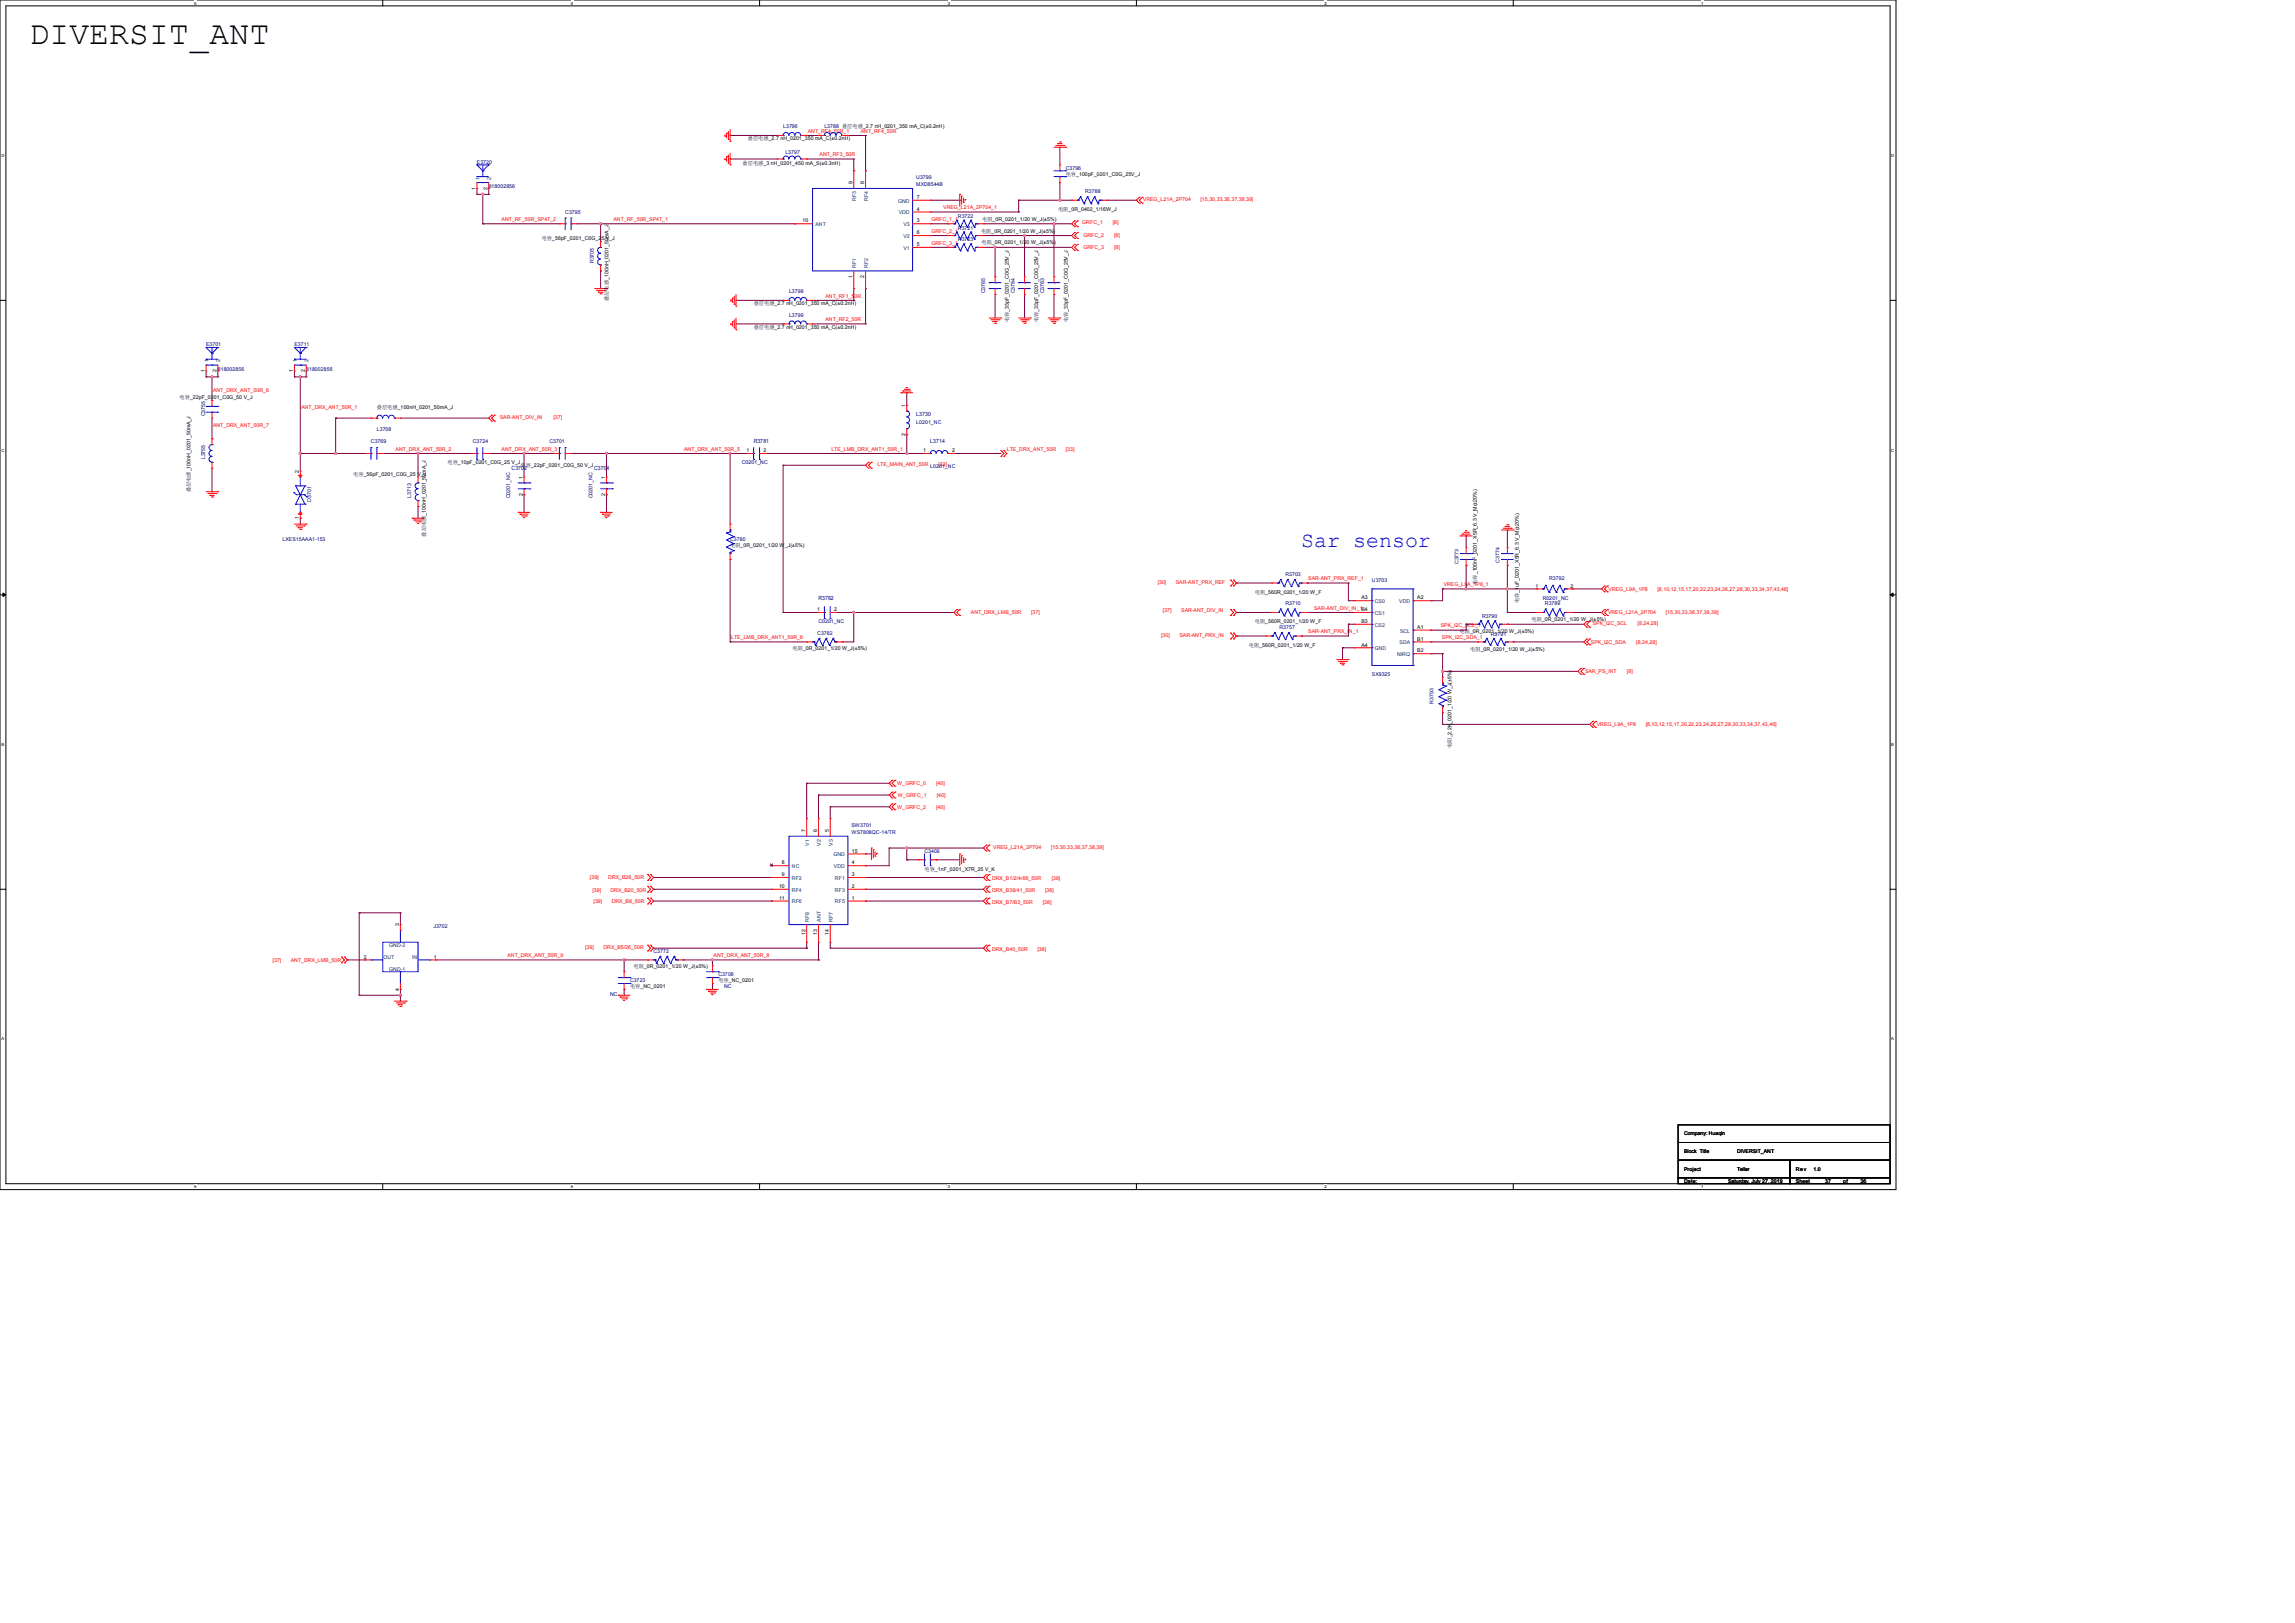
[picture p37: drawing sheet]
<svg xmlns="http://www.w3.org/2000/svg" width="297mm" height="210mm" viewBox="0 0 297 210" stroke-linecap="round" stroke-linejoin="round" font-family="sans-serif">
<defs><g id="words">
<text font-size="4.3" x="3.8" y="5.7">DIVERSIT_ANT</text>
<text font-size="2.8" fill="#00f" x="168.4" y="70.8">Sar sensor</text>
<g font-size=".7" fill="#000080">
<text x="101.3" y="16.6">L3796</text>
<text x="106.7" y="16.6">L3788 叠层电感_2.7 nH_0201_350 mA_C(±0.2nH)</text>
<text x="61.7" y="21.2">E3720</text>
<text x="101.6" y="20">L3797</text>
<text x="118.6" y="23.2">U3799</text>
<text x="137.9" y="21.9">C3796</text>
<text x="63.2" y="24.4">818002856</text>
<text x="73.2" y="27.7">C3795</text>
<text x="118.6" y="24.1">MXD8544B</text>
<text x="124" y="29.7">R3721</text>
<text x="124" y="28.2">R3722</text>
<text x="140.4" y="25">R3788</text>
<text x="76.8" y="34.1" transform="rotate(-90 76.8 34.1)">R3705</text>
<text x="124" y="31.2">R3723</text>
<text x="102.1" y="41">L3799</text>
<text x="102.1" y="38">L3798</text>
<text x="127.5" y="38" transform="rotate(-90 127.5 38)">C3785</text>
<text x="131.3" y="38" transform="rotate(-90 131.3 38)">C3784</text>
<text x="135.1" y="38" transform="rotate(-90 135.1 38)">C3783</text>
<text x="26.7" y="44.8">E3701</text>
<text x="38.1" y="44.8">E3711</text>
<text x="26.5" y="53.9" transform="rotate(-90 26.5 53.9)">C3755</text>
<text x="28.2" y="48">818002856</text>
<text x="39.6" y="48">818002856</text>
<text x="118.6" y="53.9">L3730</text>
<text x="26.5" y="59.4" transform="rotate(-90 26.5 59.4)">L3755</text>
<text x="48" y="57.4">C3769</text>
<text x="48.8" y="55.7">L3708</text>
<text x="61.2" y="57.4">C3724</text>
<text x="71.1" y="57.4">C3701</text>
<text x="97.5" y="57.4">R3781</text>
<text x="118.6" y="54.8">L0201_NC</text>
<text x="120.4" y="57.4">L3714</text>
<text x="40.3" y="64.9" transform="rotate(-90 40.3 64.9)">D3701</text>
<text x="53.2" y="64.4" transform="rotate(-90 53.2 64.4)">L3713</text>
<text x="66" y="64.5" transform="rotate(-90 66 64.5)">C0201_NC</text>
<text x="66.2" y="60.9">C3702</text>
<text x="76.7" y="64.5" transform="rotate(-90 76.7 64.5)">C0201_NC</text>
<text x="76.9" y="60.9">C3704</text>
<text x="96" y="60">C0201_NC</text>
<text x="120.4" y="60.5">L0201_NC</text>
<text x="36.6" y="70">LXES15AAA1-153</text>
<text x="94.5" y="70">C3780</text>
<text x="105.9" y="77.6">R3782</text>
<text x="166.3" y="74.5">R3703</text>
<text x="177.5" y="75.3">U3703</text>
<text x="188.8" y="73" transform="rotate(-90 188.8 73)">C3773</text>
<text x="194" y="72.9" transform="rotate(-90 194 72.9)">C3774</text>
<text x="199.6" y="77.6">R0201_NC</text>
<text x="200.5" y="75.1">R3792</text>
<text x="105.8" y="82.1">C3782</text>
<text x="105.9" y="80.6">C0201_NC</text>
<text x="165.6" y="81.4">R3757</text>
<text x="166.3" y="78.3">R3710</text>
<text x="191.8" y="80">R3790</text>
<text x="192.9" y="82.2">R3791</text>
<text x="199.9" y="78.3">R3789</text>
<text x="177.5" y="87.5">SX9325</text>
<text x="185.5" y="91.1" transform="rotate(-90 185.5 91.1)">R3793</text>
<text x="110.2" y="107.9">WS7808QC-14/TR</text>
<text x="110.2" y="107">SW3701</text>
<text x="119.6" y="110.3">C3409</text>
<text x="56.1" y="120.1">J3702</text>
<text x="84.6" y="123.3">C3772</text>
<text x="79" y="128.9">NC</text>
<text x="81.5" y="127.1">C3723</text>
<text x="93" y="126.3">C3708</text>
<text x="93.7" y="127.9">NC</text>
</g>
<g font-size=".7" fill="#f00">
<text x="104.5" y="17.2">ANT_RF4_50R_1</text>
<text x="111.4" y="17.2">ANT_RF4_50R</text>
<text x="106.1" y="20.2">ANT_RF3_50R</text>
<text x="64.9" y="28.6">ANT_RF_50R_SP4T_2</text>
<text x="79.4" y="28.6">ANT_RF_50R_SP4T_1</text>
<text x="120.5" y="28.6">GRFC_1_1</text>
<text x="122.1" y="27.1">VREG_L21A_2P704_1</text>
<text x="140.1" y="29">GRFC_1</text>
<text x="144" y="29">[8]</text>
<text x="147.9" y="26.1">VREG_L21A_2P704</text>
<text x="155.4" y="26.1">[15,30,33,36,37,38,39]</text>
<text x="120.5" y="31.6">GRFC_3_1</text>
<text x="120.5" y="30.1">GRFC_2_1</text>
<text x="140.2" y="30.7">GRFC_2</text>
<text x="140.2" y="32.2">GRFC_3</text>
<text x="144.2" y="30.7">[8]</text>
<text x="144.2" y="32.2">[8]</text>
<text x="106.8" y="38.5">ANT_RF1_50R</text>
<text x="106.8" y="41.5">ANT_RF2_50R</text>
<text x="27.6" y="50.7">ANT_DRX_ANT_50R_6</text>
<text x="39" y="53">ANT_DRX_ANT_50R_1</text>
<text x="27.6" y="55.3">ANT_DRX_ANT_50R_7</text>
<text x="51.2" y="58.3">ANT_DRX_ANT_50R_2</text>
<text x="64.7" y="54.2">SAR-ANT_DIV_IN</text>
<text x="64.9" y="58.3">ANT_DRX_ANT_50R_3</text>
<text x="71.6" y="54.2">[37]</text>
<text x="88.5" y="58.3">ANT_DRX_ANT_50R_5</text>
<text x="107.6" y="58.3">LTE_LMB_DRX_ANT1_50R_1</text>
<text x="130.3" y="58.4">LTE_DRX_ANT_50R</text>
<text x="137.9" y="58.4">[33]</text>
<text x="113.5" y="60.3">LTE_MAIN_ANT_50R</text>
<text x="121.5" y="60.3">[33]</text>
<text x="149.8" y="75.6">[30]</text>
<text x="152.2" y="75.6">SAR-ANT_PRX_REF</text>
<text x="169.3" y="75.1">SAR-ANT_PRX_REF_1</text>
<text x="186.8" y="75.8">VREG_L9A_1P8_1</text>
<text x="208.2" y="76.4">VREG_L9A_1P8</text>
<text x="214.5" y="76.4">[8,10,12,15,17,20,22,23,24,26,27,28,30,33,34,37,43,46]</text>
<text x="94.6" y="82.7">LTE_LMB_DRX_ANT1_50R_6</text>
<text x="125.6" y="79.5">ANT_DRX_LMB_50R</text>
<text x="133.4" y="79.5">[37]</text>
<text x="150.3" y="82.4">[30]</text>
<text x="150.5" y="79.2">[37]</text>
<text x="152.6" y="82.4">SAR-ANT_PRX_IN</text>
<text x="152.9" y="79.2">SAR-ANT_DIV_IN</text>
<text x="169.3" y="81.9">SAR-ANT_PRX_IN_1</text>
<text x="170.1" y="78.9">SAR-ANT_DIV_IN_1</text>
<text x="186.5" y="81.2">SPK_I2C_SCL_1</text>
<text x="186.6" y="82.7">SPK_I2C_SDA_1</text>
<text x="205.9" y="83.3">SPK_I2C_SDA</text>
<text x="206.1" y="80.9">SPK_I2C_SCL</text>
<text x="208.1" y="79.5">VREG_L21A_2P704</text>
<text x="211.8" y="83.3">[8,24,28]</text>
<text x="211.9" y="80.9">[8,24,28]</text>
<text x="215.6" y="79.5">[15,30,33,36,37,38,39]</text>
<text x="205.1" y="87.1">SAR_PS_INT</text>
<text x="210.5" y="87.1">[8]</text>
<text x="206.6" y="94">VREG_L9A_1P8</text>
<text x="213" y="94">[8,10,12,15,17,20,22,23,24,26,27,28,30,33,34,37,43,46]</text>
<text x="116.1" y="101.6">W_GRFC_0</text>
<text x="121.2" y="101.6">[40]</text>
<text x="116.1" y="104.6">W_GRFC_2</text>
<text x="116.2" y="103.1">W_GRFC_1</text>
<text x="121.2" y="104.6">[40]</text>
<text x="121.2" y="103.1">[40]</text>
<text x="76.3" y="113.8">[39]</text>
<text x="78.7" y="113.8">DRX_B28_50R</text>
<text x="128.4" y="113.9">DRX_B1/2/4/66_50R</text>
<text x="128.5" y="109.9">VREG_L21A_2P704</text>
<text x="136" y="109.9">[15,30,33,36,37,38,39]</text>
<text x="136.1" y="113.9">[38]</text>
<text x="76.7" y="115.4">[39]</text>
<text x="76.8" y="116.8">[39]</text>
<text x="79" y="115.4">DRX_B20_50R</text>
<text x="79.2" y="116.8">DRX_B8_50R</text>
<text x="128.4" y="117">DRX_B7/B3_50R</text>
<text x="128.4" y="115.4">DRX_B38/41_50R</text>
<text x="135" y="117">[38]</text>
<text x="135.3" y="115.4">[38]</text>
<text x="35.3" y="124.4">[37]</text>
<text x="37.6" y="124.4">ANT_DRX_LMB_50R</text>
<text x="65.7" y="123.8">ANT_DRX_ANT_50R_9</text>
<text x="75.7" y="122.8">[39]</text>
<text x="78.1" y="122.8">DRX_B5/26_50R</text>
<text x="92.3" y="123.8">ANT_DRX_ANT_50R_8</text>
<text x="128.4" y="123">DRX_B40_50R</text>
<text x="134.3" y="123">[38]</text>
</g>
<g font-size=".7" fill="#004080">
<text x="62" y="23.2" transform="rotate(-90 62 23.2)">1</text>
<text x="63.6" y="23.2" transform="rotate(-90 63.6 23.2)">2</text>
<text x="105.5" y="29.3">ANT</text>
<text x="110.8" y="26" transform="rotate(-90 110.8 26)">RF3</text>
<text x="112.3" y="26" transform="rotate(-90 112.3 26)">RF4</text>
<text x="116.2" y="26.2">GND</text>
<text x="116.3" y="27.7">VDD</text>
<text x="116.9" y="29.3">V3</text>
<text x="110.8" y="34.7" transform="rotate(-90 110.8 34.7)">RF1</text>
<text x="112.3" y="34.7" transform="rotate(-90 112.3 34.7)">RF2</text>
<text x="116.9" y="32.3">V1</text>
<text x="116.9" y="30.8">V2</text>
<text x="27" y="46.9" transform="rotate(-90 27 46.9)">1</text>
<text x="28.5" y="46.9" transform="rotate(-90 28.5 46.9)">2</text>
<text x="38.4" y="46.9" transform="rotate(-90 38.4 46.9)">1</text>
<text x="39.9" y="46.9" transform="rotate(-90 39.9 46.9)">2</text>
<text x="177.9" y="81.1">CS2</text>
<text x="177.9" y="78">CS0</text>
<text x="177.9" y="79.6">CS1</text>
<text x="181.1" y="78">VDD</text>
<text x="181.1" y="83.4">SDA</text>
<text x="181.2" y="81.9">SCL</text>
<text x="177.9" y="84.1">GND</text>
<text x="180.8" y="84.9">NIRQ</text>
<text x="102.5" y="113.9">RF2</text>
<text x="102.5" y="112.3">NC</text>
<text x="104.7" y="109.4" transform="rotate(-90 104.7 109.4)">V1</text>
<text x="106.2" y="109.4" transform="rotate(-90 106.2 109.4)">V2</text>
<text x="107.8" y="109.4" transform="rotate(-90 107.8 109.4)">V3</text>
<text x="107.8" y="110.8">GND</text>
<text x="107.9" y="112.3">VDD</text>
<text x="108.1" y="113.9">RF1</text>
<text x="102.5" y="116.9">RF6</text>
<text x="102.5" y="115.4">RF4</text>
<text x="104.7" y="119.3" transform="rotate(-90 104.7 119.3)">RF8</text>
<text x="106.2" y="119.3" transform="rotate(-90 106.2 119.3)">ANT</text>
<text x="107.8" y="119.3" transform="rotate(-90 107.8 119.3)">RF7</text>
<text x="108.1" y="115.4">RF3</text>
<text x="108.1" y="116.9">RF5</text>
<text x="49.6" y="124.1">OUT</text>
<text x="50.4" y="122.5">GND-2</text>
<text x="50.4" y="125.6">GND-1</text>
<text x="53.3" y="124.1">IN</text>
</g>
<g font-size=".7">
<text x="96.1" y="21.3">叠层电感_3 nH_0201_450 mA_S(±0.3nH)</text>
<text x="96.8" y="18.1">叠层电感_2.7 nH_0201_350 mA_C(±0.2nH)</text>
<text x="110.3" y="23.9" transform="rotate(-90 110.3 23.9)">9</text>
<text x="111.8" y="23.9" transform="rotate(-90 111.8 23.9)">8</text>
<text x="137.9" y="22.7">电容_100pF_0201_C0G_25V_J</text>
<text x="61.6" y="24.5" transform="rotate(-90 61.6 24.5)">1</text>
<text x="63.1" y="24.5" transform="rotate(-90 63.1 24.5)">2</text>
<text x="103.9" y="28.8">10</text>
<text x="118.6" y="28.8">3</text>
<text x="118.6" y="25.7">7</text>
<text x="118.6" y="27.3">4</text>
<text x="127.1" y="28.7">电阻_0R_0201_1/20 W_J(±5%)</text>
<text x="136.9" y="27.3">电阻_0R_0402_1/16W_J</text>
<text x="70.1" y="31.1">电容_56pF_0201_C0G_25 V_J</text>
<text x="110.3" y="36" transform="rotate(-90 110.3 36)">1</text>
<text x="111.8" y="36" transform="rotate(-90 111.8 36)">2</text>
<text x="118.6" y="31.8">5</text>
<text x="118.6" y="30.3">6</text>
<text x="127" y="30.2">电阻_0R_0201_1/20 W_J(±5%)</text>
<text x="127" y="31.6">电阻_0R_0201_1/20 W_J(±5%)</text>
<text x="78.7" y="38.9" transform="rotate(-90 78.7 38.9)">叠层电感_100nH_0201_50mA_J</text>
<text x="97.5" y="39.5">叠层电感_2.7 nH_0201_350 mA_C(±0.2nH)</text>
<text x="130.6" y="41.7" transform="rotate(-90 130.6 41.7)">电容_33pF_0201_C0G_25V_J</text>
<text x="134.4" y="41.7" transform="rotate(-90 134.4 41.7)">电容_33pF_0201_C0G_25V_J</text>
<text x="138.2" y="41.7" transform="rotate(-90 138.2 41.7)">电容_33pF_0201_C0G_25V_J</text>
<text x="97.5" y="42.5">叠层电感_2.7 nH_0201_350 mA_C(±0.2nH)</text>
<text x="23.2" y="51.7">电容_22pF_0201_C0G_50 V_J</text>
<text x="26.5" y="48.2" transform="rotate(-90 26.5 48.2)">1</text>
<text x="28" y="48.2" transform="rotate(-90 28 48.2)">2</text>
<text x="37.9" y="48.2" transform="rotate(-90 37.9 48.2)">1</text>
<text x="39.5" y="48.2" transform="rotate(-90 39.5 48.2)">2</text>
<text x="48.8" y="53">叠层电感_100nH_0201_50mA_J</text>
<text x="117.2" y="52.7" transform="rotate(-90 117.2 52.7)">1</text>
<text x="96.6" y="58.5">1</text>
<text x="98.8" y="58.5">2</text>
<text x="117.2" y="56.4" transform="rotate(-90 117.2 56.4)">2</text>
<text x="119.5" y="58.5">1</text>
<text x="123.2" y="58.5">2</text>
<text x="24.6" y="63.7" transform="rotate(-90 24.6 63.7)">叠层电感_100nH_0201_50mA_J</text>
<text x="38.7" y="61.2" transform="rotate(-90 38.7 61.2)">2</text>
<text x="45.7" y="61.6">电容_56pF_0201_C0G_25 V_J</text>
<text x="57.9" y="60">电容_10pF_0201_C0G_25 V_J</text>
<text x="67.4" y="60.4">电容_22pF_0201_C0G_50 V_J</text>
<text x="67.6" y="64.2" transform="rotate(-90 67.6 64.2)">2</text>
<text x="67.6" y="62" transform="rotate(-90 67.6 62)">1</text>
<text x="78.3" y="64.2" transform="rotate(-90 78.3 64.2)">2</text>
<text x="78.3" y="62" transform="rotate(-90 78.3 62)">1</text>
<text x="38.7" y="67.2" transform="rotate(-90 38.7 67.2)">1</text>
<text x="55.1" y="69.4" transform="rotate(-90 55.1 69.4)">叠层电感_100nH_0201_50mA_J</text>
<text x="94.5" y="70.7">电阻_0R_0201_1/20 W_J(±5%)</text>
<text x="162.4" y="76.8">电阻_560R_0201_1/20 W_F</text>
<text x="176.2" y="77.6">A3</text>
<text x="183.4" y="77.6">A2</text>
<text x="191.1" y="75.7" transform="rotate(-90 191.1 75.7)">电容_100nF_0201_X5R_6.3 V_M(±20%)</text>
<text x="198.7" y="76">1</text>
<text x="203.2" y="76">2</text>
<text x="105.8" y="79.1">1</text>
<text x="108" y="79.1">2</text>
<text x="161.6" y="83.7">电阻_560R_0201_1/20 W_F</text>
<text x="162.4" y="80.6">电阻_560R_0201_1/20 W_F</text>
<text x="176.2" y="80.6">B3</text>
<text x="176.2" y="83.7">A4</text>
<text x="176.2" y="79.1">B4</text>
<text x="183.4" y="82.9">B1</text>
<text x="183.4" y="81.4">A1</text>
<text x="188.9" y="81.9">电阻_0R_0201_1/20 W_J(±5%)</text>
<text x="196.6" y="78" transform="rotate(-90 196.6 78)">电容_1uF_0201_X5R_6.3 V_M(±20%)</text>
<text x="198.2" y="80.3">电阻_0R_0201_1/20 W_J(±5%)</text>
<text x="102.6" y="84.1">电阻_0R_0201_1/20 W_J(±5%)</text>
<text x="183.4" y="84.4">B2</text>
<text x="190.3" y="84.2">电阻_0R_0201_1/20 W_J(±5%)</text>
<text x="187.9" y="96.8" transform="rotate(-90 187.9 96.8)">电阻_2.2K_0201_1/20 W_J(±5%)</text>
<text x="104.2" y="107.7" transform="rotate(-90 104.2 107.7)">7</text>
<text x="105.7" y="107.7" transform="rotate(-90 105.7 107.7)">6</text>
<text x="107.3" y="107.7" transform="rotate(-90 107.3 107.7)">5</text>
<text x="101.2" y="113.4">9</text>
<text x="101.2" y="111.8">8</text>
<text x="110.3" y="110.3">15</text>
<text x="110.3" y="111.8">4</text>
<text x="110.3" y="113.4">3</text>
<text x="119.6" y="112.7">电容_1nF_0201_X7R_25 V_K</text>
<text x="51.6" y="119.9" transform="rotate(-90 51.6 119.9)">3</text>
<text x="100.8" y="116.4">11</text>
<text x="100.8" y="114.9">10</text>
<text x="110.3" y="114.9">2</text>
<text x="110.3" y="116.4">1</text>
<text x="47.1" y="124">2</text>
<text x="56.2" y="124">1</text>
<text x="82" y="125.2">电阻_0R_0201_1/20 W_J(±5%)</text>
<text x="104.2" y="120.9" transform="rotate(-90 104.2 120.9)">12</text>
<text x="105.7" y="120.9" transform="rotate(-90 105.7 120.9)">13</text>
<text x="107.3" y="120.9" transform="rotate(-90 107.3 120.9)">14</text>
<text x="51.6" y="128.2" transform="rotate(-90 51.6 128.2)">4</text>
<text x="81.5" y="127.9">电容_NC_0201</text>
<text x="93" y="127.1">电容_NC_0201</text>
<text x="217.9" y="146.9">Company: Huaqin</text>
<text x="217.9" y="149.2">Block Title</text>
<text x="224.8" y="149.2">DIVERSIT_ANT</text>
<text x="217.9" y="151.5">Project</text>
<text x="217.9" y="153">Date:</text>
<text x="223.6" y="153">Saturday, July 27, 2019</text>
<text x="224.8" y="151.5">Teller</text>
<text x="232.4" y="151.5">Rev</text>
<text x="232.4" y="153">Sheet</text>
<text x="234.7" y="151.5">1.0</text>
<text x="236.2" y="153">37</text>
<text x="238.5" y="153">of</text>
<text x="240.8" y="153">36</text>
</g>
<g font-size=".5">
<text x="25.1" y=".6">5</text>
<text x="73.9" y=".6">4</text>
<text x="122.6" y=".6">3</text>
<text x="171.4" y=".6">2</text>
<text x="220.2" y=".6">1</text>
<text x=".2" y="20.4">D</text>
<text x="244.7" y="20.4">D</text>
<text x=".2" y="58.4">C</text>
<text x="244.7" y="58.4">C</text>
<text x=".2" y="96.5">B</text>
<text x="244.7" y="96.5">B</text>
<text x=".2" y="134.6">A</text>
<text x="244.7" y="134.6">A</text>
<text x="25.1" y="153.8">5</text>
<text x="73.9" y="153.8">4</text>
<text x="122.6" y="153.8">3</text>
<text x="171.4" y="153.8">2</text>
<text x="220.2" y="153.8">1</text>
</g>
</g></defs>
<path d="M0 0h245.4v153.9h-245.4zM.8 .8h243.8v152.4h-243.8z" fill="none" stroke="#000" stroke-width=".13"/>
<g fill="#fff">
<path d="M25.1 .1h.3v.6h-.3z"/>
<path d="M25.1 153.2h.3v.6h-.3z"/>
</g>
<path d="M49.5 0v.8M49.5 153.2v.7" fill="none" stroke="#000" stroke-width=".13"/>
<g fill="#fff">
<path d="M73.9 .1h.3v.6h-.3z"/>
<path d="M73.9 153.2h.3v.6h-.3z"/>
</g>
<path d="M98.3 0v.8M98.3 153.2v.7" fill="none" stroke="#000" stroke-width=".13"/>
<g fill="#fff">
<path d="M122.7 .1h.3v.6h-.3z"/>
<path d="M122.7 153.2h.3v.6h-.3z"/>
</g>
<path d="M147.1 0v.8M147.1 153.2v.7" fill="none" stroke="#000" stroke-width=".13"/>
<g fill="#fff">
<path d="M171.4 .1h.3v.6h-.3z"/>
<path d="M171.4 153.2h.3v.6h-.3z"/>
</g>
<path d="M195.8 0v.8M195.8 153.2v.7" fill="none" stroke="#000" stroke-width=".13"/>
<g fill="#fff">
<path d="M220.2 .1h.3v.6h-.3z"/>
<path d="M220.2 153.2h.3v.6h-.3z"/>
<path d="M.2 19.8h.4v.6h-.4z"/>
<path d="M244.8 19.8h.4v.6h-.4z"/>
<path d="M.2 57.9h.4v.6h-.4z"/>
<path d="M244.8 57.9h.4v.6h-.4z"/>
</g>
<path d="M0 38.9h.8M244.6 38.9h.8" fill="none" stroke="#000" stroke-width=".13"/>
<g fill="#fff">
<path d="M.2 96h.4v.6h-.4z"/>
<path d="M244.8 96h.4v.6h-.4z"/>
</g>
<path d="M0 77h.8M244.6 77h.8" fill="none" stroke="#000" stroke-width=".13"/>
<path d="M.4 76.7l.4 .3-.4 .2zM244.6 77l.4-.3v.5z" fill="#000" stroke="#000" stroke-width=".13"/>
<g fill="#fff">
<path d="M.2 134.1h.4v.6h-.4z"/>
<path d="M244.8 134.1h.4v.6h-.4z"/>
</g>
<path d="M0 115.1h.8M244.6 115.1h.8M217.2 145.5h27.4v2.3h-27.4zM217.2 147.8h27.4v2.3h-27.4zM217.2 150.1h14.4v2.3h-14.4zM217.2 152.4h14.4v.8h-14.4zM231.6 152.4h13v.8h-13zM231.6 150.1h13v2.3h-13z" fill="none" stroke="#000" stroke-width=".13"/>
<g fill="none" stroke="#800040" stroke-width=".13">
<path d="M94.5 17.5h6.1M94.5 17.5h.1M104.4 17.5h1.5M105.9 17.5h.1M109.7 17.5h2.3M112 17.5h.1M112 17.5v4.6M137.2 19h.1M137.2 19v2.3M61.7 25.1h.1M61.7 24.4v.7M61.7 25.1h1.5"/>
<path d="M62.5 29h.1M62.5 25.1h.1M62.5 25.1v3.9M62.5 29h9.9M63.2 25.1h.1M63.2 24.4h.1M63.2 24.4v.7M74.7 29h28.2M77.7 29h.1M77.7 35.1h.1M77.7 29v2.2M77.7 35.1v2.2"/>
<path d="M94.5 20.6h6.1M94.5 20.6h.1M95.2 38.9h6.1M95.2 38.9h.1M102.9 29h.1M104.4 20.6h6.1M105.2 38.9h5.3M110.5 38.9h.1M110.5 20.6h.1M110.5 22.1h.1M110.5 20.6v1.5M110.5 37.3v1.6"/>
<path d="M112 22.1h.1M112 37.3h.1M112 37.3v4.6M120.4 29h2.3M120.4 25.9h3.8M120.4 27.4h11.4M120.4 32h2.3M120.4 30.5h2.3M122.7 32h.1M122.7 30.5h.1M122.7 29h.1M124.2 25.9h.1"/>
<path d="M127.3 29h11.4M127.3 32h11.4M127.3 30.5h11.4M128.8 38.1h.1M128.8 32h.1M128.8 32v3.8M128.8 38.1v3M131.8 25.9h6.9M131.8 25.9h.1M131.8 27.4h.1M131.8 25.9v1.5M132.6 38.1h.1"/>
<path d="M132.6 30.5h.1M132.6 30.5v5.3M132.6 38.1v3M136.4 38.1h.1M136.4 29h.1M136.4 29v6.8M136.4 38.1v3M137.2 25.9h.1M137.2 23.6v2.3M138.7 25.9h.1M143.3 25.9h3.8M147.1 25.9h.1"/>
<path d="M26.7 48.8h.1M26.7 48v.8M26.7 48.8h1.5M27.4 56.8h.1M27.4 51.8h.1M27.4 48.8h.1M27.4 48.8v3M27.4 54.1v2.7M28.2 48.8h.1M28.2 48v.8M38.1 48.8h.1M38.1 48.8h1.5"/>
<path d="M38.1 48v.8M38.9 58.7h8.3M38.9 58.7h.1M38.9 48.8h.1M38.9 48.8v12.2M39.6 48.8h.1M39.6 48v.8M43.4 54.1h4.6M43.4 54.1h.1M43.4 58.7h.1M43.4 54.1v4.6M49.5 58.7h11.5"/>
<path d="M51.8 54.1h11.4M54.1 58.7h.1M54.1 58.7v3M61 58.7h.1M63.2 54.1h.1M63.2 58.7h8.4M67.8 58.7h.1M67.8 58.7v3M73.9 58.7h22.9M73.9 58.7h.1M78.5 58.7h.1M78.5 58.7v3"/>
<path d="M94.5 58.7h.1M94.5 58.7v9.1M95.2 41.9h6.1M99.1 58.7h20.5M101.3 41.9h.1M105.2 41.9h6.8M112 41.9h.1M117.3 58.7h.1M117.3 56.2h.1M117.3 50.8h.1M117.3 50.8v1.6M117.3 56.2v2.5"/>
<path d="M123.4 58.7h6.1M123.4 58.7h.1M27.4 63.6h.1M27.4 60.6v3M38.9 67.1h.1M38.9 67.1v.7M54.1 65.5h.1M54.1 65.5v1.6M67.8 64h.1M67.8 64v2.3M78.5 64h.1M78.5 64v2.3"/>
<path d="M94.5 72.4h.1M94.5 72.4v10.7M101.3 79.2h4.6M101.3 79.2h.1M101.3 60.2h.1M101.3 60.2h10.7M101.3 60.2v19M108.2 79.2h.1M108.2 79.2h15.2M110.5 79.2h.1M110.5 79.2v3.9h-1.5M112 60.2h.1"/>
<path d="M160 79.2h4.6M160 75.4h4.6M160 75.4h.1M160 79.2h.1M169.2 79.2h6.1M169.2 75.4h.1M169.2 79.2h.1M169.2 75.4h5.3M174.5 77.7h.8M174.5 75.4h.1M174.5 77.7h.1M174.5 75.4v2.3"/>
<path d="M185.2 77.7h.1M186.7 76.2h.1M186.7 76.2v1.5h-1.5M186.7 76.2h12.2M189.7 76.2h.1M189.7 73.2h.1M189.7 69.3h.1M189.7 69.3v1.6M189.7 73.2v3M195.1 79.2h3.8M195.1 79.2h.1M195.1 73.2h.1"/>
<path d="M195.1 76.2h.1M195.1 68.6h.1M195.1 68.6v2.3M195.1 73.2v6M203.5 79.2h.1M203.5 76.2h.1M203.5 79.2h3.8M203.5 76.2h3.8M94.5 83.1h.1M94.5 83.1h9.9M109 83.1h.1M160 82.3h3.8"/>
<path d="M160 82.3h.1M168.4 82.3h.1M173.7 83.8h1.6M173.7 83.8h.1M173.7 83.8v1.5M174.5 80.8h.8M174.5 80.8h.1M174.5 80.8v1.5h-6.1M185.2 83.1h6.1M185.2 84.6h.1M185.2 83.1h.1M185.2 81.5h.1"/>
<path d="M185.2 84.6h1.5M186.7 86.9h17.5M186.7 86.9h.1M186.7 92.2h.1M186.7 93.7h.1M186.7 84.6h.1M186.7 84.6v3M186.7 92.2v1.5M186.7 93.7h19M189.7 80.8h.8M189.7 80.8h.1M189.7 80.8v.7h-4.5"/>
<path d="M195.1 80.8h9.9M195.1 80.8h.1M195.8 83.1h9.2M195.8 83.1h.1M46.5 118.1h.1M46.5 118.1v10.7M46.5 118.1h5.3M51.8 118.1h.1M51.8 118.1v1.5M84.6 113.5h15.2M84.6 115.1h15.2M84.6 113.5h.1"/>
<path d="M84.6 115.1h.1M84.6 116.6h15.2M99.8 116.6h.1M104.4 101.3h.1M104.4 101.3v4.6M104.4 101.3h10.7M105.9 102.9h.1M105.9 102.9v3M105.9 102.9h9.2M107.4 104.4h.1M107.4 104.4v1.5M107.4 104.4h7.7"/>
<path d="M112 115.1h.1M112 116.6h.1M112 110.5h.1M112 112h.1M112 113.5h15.3M112 110.5h.8M112 115.1h15.3M112 116.6h15.3M115.1 109.7h.1M115.1 101.3h.1M115.1 102.9h.1M115.1 104.4h.1"/>
<path d="M115.1 109.7v2.3h-3.1M115.1 109.7h12.2M117.3 111.3h1.6M117.3 109.7h.1M117.3 111.3h.1M117.3 109.7v1.6M121.2 111.3h3M121.2 111.3h.1M127.3 113.5h.1M127.3 109.7h.1M45 124.2h2.2M45 124.2h.1"/>
<path d="M46.5 128.8h.1M46.5 128.8h5.3M51.8 128h.1M51.8 128.8h.1M51.8 128v1.5M56.4 124.2h27.4M80.8 124.2h.1M80.8 128h.1M80.8 124.2v1.5M80.8 128v.8M84.6 122.7h19.8M88.4 124.2h17.5"/>
<path d="M88.4 124.2h.1M92.2 124.2h.1M92.2 127.3h.1M92.2 124.2v.8M92.2 127.3v.7M104.4 122.7h.1M104.4 121.9v.8M105.9 124.2h.1M105.9 121.9v2.3M107.4 122.7h.1M107.4 122.7h19.9M107.4 121.9v.8"/>
<path d="M127.3 122.7h.1"/>
</g>
<g fill="#f0f" stroke="#f0f" stroke-width=".13">
<circle cx="80.8" cy="124.2" r=".14"/>
<circle cx="51.8" cy="128.8" r=".14"/>
<circle cx="77.7" cy="28.9" r=".14"/>
<circle cx="27.4" cy="48.8" r=".14"/>
<circle cx="43.4" cy="58.7" r=".14"/>
<circle cx="67.8" cy="58.7" r=".14"/>
<circle cx="78.5" cy="58.7" r=".14"/>
<circle cx="94.5" cy="58.7" r=".14"/>
<circle cx="38.9" cy="48.8" r=".14"/>
<circle cx="38.9" cy="58.7" r=".14"/>
<circle cx="92.2" cy="124.2" r=".14"/>
<circle cx="54.1" cy="58.7" r=".14"/>
<circle cx="110.5" cy="79.2" r=".14"/>
<circle cx="117.3" cy="58.7" r=".14"/>
<circle cx="117.3" cy="109.7" r=".14"/>
<circle cx="195.1" cy="76.2" r=".14"/>
<circle cx="189.7" cy="76.2" r=".14"/>
<circle cx="186.7" cy="86.9" r=".14"/>
<circle cx="128.8" cy="32" r=".14"/>
<circle cx="136.4" cy="28.9" r=".14"/>
<circle cx="137.1" cy="25.9" r=".14"/>
<circle cx="62.5" cy="25.1" r=".14"/>
<circle cx="132.6" cy="30.5" r=".14"/>
</g>
<g fill="none" stroke="#f00" stroke-width=".13">
<path d="M93.8 17.6h.1M93.8 17.4v.2M94 17.2h.1M94 17.2v.6M94.3 18.1h.1M94.3 17v1.1M94.5 18.3h.1M94.5 16.8v1.5M94.5 19.8v1.5M100.6 17.5h.1M100.6 17.5h.7M103.6 17.5h.8"/>
<path d="M104.4 17.5h.1M105.9 17.5h.1M105.9 17.5h.8M109 17.5h.7M109.7 17.5h.1M136.4 19h1.5M136.6 18.8h1.1M136.9 18.6h.1M136.9 18.6h.6M137.1 18.4h.1M137.2 18.4h.1M137.7 18.8h.1"/>
<path d="M137.9 19h.1M61.7 24.4h.1M61.7 23.6v.8M63.2 24.4h.1M63.2 23.6v.8M72.4 29h.1M72.4 29h.8M73.9 29h.8M74.7 29h.1M77 37.3h1.5M77.2 37.6h1.1M77.4 37.8h.1"/>
<path d="M77.4 37.8h.6M77.6 38h.2M77.7 35.1h.1M77.7 31.2h.1M77.7 31.2v.8M77.7 34.3v.8M77.8 38h.1M78.3 37.6h.1M78.5 37.3h.1M93.8 20.7h.1M93.8 20.5v.2M94 20.3h.1"/>
<path d="M94 20.3v.6M94.3 21.1h.1M94.3 20v1.1M94.5 21.3h.1M94.6 38.9h.1M94.6 38.8v.1M94.8 38.6h.1M94.8 38.6v.6M95 39.4h.1M95 38.3v1.1M95.2 39.6h.1M95.2 38.1v1.5"/>
<path d="M100.6 20.6h.1M100.6 20.6h.7M101.3 38.9h.1M101.3 38.9h.8M102.9 29h2.3M102.9 29h.1M103.6 20.6h.8M104.4 20.6h.1M104.4 38.9h.8M105.2 38.9h.1M110.5 37.3h.1M110.5 22.1h.1"/>
<path d="M110.5 22.1v2.3M110.5 35.1v2.2M112 37.3h.1M112 22.1h.1M112 22.1v2.3M112 35.1v2.2M118.1 32h2.3M118.1 29h2.3M118.1 27.4h2.3M118.1 25.9h2.3M118.1 30.5h2.3M120.4 29h.1"/>
<path d="M120.4 27.4h.1M120.4 32h.1M120.4 25.9h.1M120.4 30.5h.1M122.7 32h.1M122.7 30.5h.1M122.7 29h.1M122.7 32h.7M122.7 29h.7M122.7 30.5h.7M124.2 25.1h.1M124.2 25.1v1.6"/>
<path d="M124.4 25.4h.1M124.4 25.4v1M124.7 26.2h.1M124.7 25.6v.6M124.9 25.8h.1M124.9 25.8v.2M126.5 32h.8M126.5 29h.8M126.5 30.5h.8M127.3 32h.1M127.3 30.5h.1M127.3 29h.1"/>
<path d="M128.8 35.8h.1M128.8 38.1h.1M128.8 35.8v.8M128.8 37.3v.8M132.6 35.8h.1M132.6 38.1h.1M132.6 35.8v.8M132.6 37.3v.8M136.4 35.8h.1M136.4 38.1h.1M136.4 35.8v.8M136.4 37.3v.8"/>
<path d="M137.2 23.6h.1M137.2 21.3h.1M137.2 21.3v.8M137.2 22.9v.7M138.7 25.9h.1M138.7 25.9h.7M139.1 30.1l-.4 .4 .4 .4M139.1 31.6l-.4 .4 .4 .4M139.1 28.6l-.4 .4 .4 .3M139.1 30.9h.1M139.1 30.1h.1M139.1 32.4h.1"/>
<path d="M139.1 31.6h.1M139.1 29.3h.1M139.1 28.6h.1M139.4 30.1h.1M139.4 30.9h.1M139.4 31.6h.1M139.4 32.4h.1M139.4 28.6h.1M139.4 29.3h.1M139.4 30.1l-.3 .4 .3 .4M139.4 31.6l-.3 .4 .3 .4M139.4 28.6l-.3 .4 .3 .3"/>
<path d="M142.5 25.9h.8M143.3 25.9h.1M147.4 25.5h.1M147.4 26.3h.1M147.4 25.5l-.3 .4 .3 .4M147.8 25.5l-.4 .4 .4 .4M147.8 26.3h.1M147.8 25.5h.1M26.7 48h.1M26.7 47.2v.8M27.4 54.1h.1M27.4 51.8h.1"/>
<path d="M27.4 56.8h.1M27.4 51.8v.8M27.4 53.3v.8M27.4 56.8v.7M27.4 59.8v.8M28.2 48h.1M28.2 47.2v.8M38.1 48h.1M38.1 47.2v.8M39.6 48h.1M39.6 47.2v.8M47.2 58.7h.1"/>
<path d="M47.2 58.7h.8M48 54.1h.1M48 54.1h.8M48.8 58.7h.7M49.5 58.7h.1M51.1 54.1h.7M51.8 54.1h.1M61 58.7h.1M61 58.7h.7M62.5 58.7h.7M63.2 58.7h.1M63.6 53.7l-.4 .4 .4 .4"/>
<path d="M63.6 53.7h.1M63.6 54.5h.1M64 53.7l-.4 .4 .4 .4M64 54.5h.1M64 53.7h.1M71.6 58.7h.1M71.6 58.7h.8M73.2 58.7h.7M73.9 58.7h.1M94.6 42h.1M94.6 41.8v.2M94.8 41.6h.1"/>
<path d="M94.8 41.6v.6M95 42.4h.1M95 41.4v1M95.2 42.7h.1M95.2 41.1v1.6M96.8 58.7h.1M96.8 58.7h.7M98.3 58.7h.8M99.1 58.7h.1M101.3 41.9h.1M101.3 41.9h.8M104.4 41.9h.8"/>
<path d="M105.2 41.9h.1M112.4 59.8l-.4 .4 .4 .4M112.4 59.8h.1M112.8 59.8h.1M112.8 59.8l-.4 .4 .4 .4M116.6 50.8h1.5M116.6 50.8h.1M116.8 50.6h.1M116.8 50.6h1.1M117.1 50.4h.5M117.3 50.1h.1M117.3 52.4h.1"/>
<path d="M117.3 56.2h.1M117.3 52.4v.8M117.3 55.5v.7M117.6 50.4h.1M119.6 58.7h.1M119.6 58.7h.8M122.7 58.7h.7M123.4 58.7h.1M128 41.1h1.5M128.2 41.4h1.1M128.5 41.6h.6M128.5 41.6h.1"/>
<path d="M128.7 41.8h.2M128.9 41.8h.1M129.3 41.4h.1M129.5 58.3l.4 .4-.4 .4M129.5 41.1h.1M129.5 58.3h.1M129.5 59.1h.1M129.9 58.3l.4 .4-.4 .4M129.9 58.3h.1M129.9 59.1h.1M131.8 41.1h1.5M132.1 41.4h1"/>
<path d="M132.3 41.6h.6M132.3 41.6h.1M132.5 41.8h.2M132.7 41.8h.1M133.1 41.4h.1M133.3 41.1h.1M135.6 41.1h1.6M135.9 41.4h1M136.1 41.6h.1M136.1 41.6h.6M136.3 41.8h.2M136.5 41.8h.1"/>
<path d="M136.9 41.4h.1M137.2 41.1h.1M26.7 63.6h1.5M26.9 63.9h1.1M27.1 64.1h.1M27.1 64.1h.6M27.3 64.3h.2M27.4 60.6h.1M27.5 64.3h.1M28 63.9h.1M28.2 63.6h.1M38.1 67.8h1.5"/>
<path d="M38.3 68.1h1.1M38.6 68.3h.1M38.6 68.3h.6M38.8 68.5h.1M38.9 67.1h.1M38.9 61h.1M38.9 61v.7M38.9 66.3v.8M38.9 68.5h.1M39.4 68.1h.1M39.6 67.8h.1M53.3 67.1h.1"/>
<path d="M53.3 67.1h1.6M53.6 67.3h.1M53.6 67.3h1M53.8 67.5h.6M54 67.7h.1M54 67.7h.2M54.1 65.5h.1M54.1 61.7h.1M54.1 61.7v.8M54.1 64.8v.7M54.4 67.5h.1M67.1 66.3h1.5"/>
<path d="M67.1 66.3h.1M67.3 66.5h.1M67.3 66.5h1M67.5 66.8h.6M67.7 67h.2M67.7 67h.1M67.8 61.7h.1M67.8 64h.1M67.8 61.7v.8M67.8 63.2v.8M68.1 66.8h.1M77.7 66.3h1.5"/>
<path d="M77.7 66.3h.1M78 66.5h.1M78 66.5h1M78.2 66.8h.6M78.4 67h.2M78.4 67h.1M78.5 61.7h.1M78.5 64h.1M78.5 61.7v.8M78.5 63.2v.8M78.8 66.8h.1M94.5 72.4h.1"/>
<path d="M94.5 67.8h.1M94.5 67.8v.8M94.5 71.6v.8M105.9 79.2h.1M105.9 79.2h.8M107.4 79.2h.8M108.2 79.2h.1M112.4 60.6h.1M112.8 60.6h.1M123.8 78.9h.1M123.8 79.6h.1M123.8 78.9l-.4 .3 .4 .4"/>
<path d="M124.2 79.6h.1M124.2 78.9h.1M124.2 78.9l-.4 .3 .4 .4M159.3 75.1l.3 .3-.3 .4M159.3 78.9l.3 .3-.3 .4M159.3 75.8h.1M159.3 75.1h.1M159.3 79.6h.1M159.3 78.9h.1M159.6 75.1h.1M159.6 75.8h.1M159.6 78.9h.1"/>
<path d="M159.6 79.6h.1M159.6 75.1l.4 .3-.4 .4M159.6 78.9l.4 .3-.4 .4M164.6 79.2h.1M164.6 75.4h.1M164.6 79.2h.8M164.6 75.4h.8M168.4 79.2h.8M168.4 75.4h.8M169.2 79.2h.1M169.2 75.4h.1M175.3 77.7h.1"/>
<path d="M175.3 79.2h.1M175.3 79.2h2.2M175.3 77.7h2.2M182.9 77.7h2.3M185.2 77.7h.1M189 69.3h.1M189 69.3h1.5M189.2 69.1h.1M189.2 69.1h1.1M189.4 68.9h.6M189.7 68.7h.1M189.7 73.2h.1"/>
<path d="M189.7 70.9h.1M189.7 70.9v.7M189.7 72.4v.8M190 68.9h.1M194.3 68.6h1.5M194.5 68.3h1.1M194.8 68.1h.6M194.8 68.1h.1M195 67.9h.2M195.1 70.9h.1M195.1 73.2h.1M195.1 70.9v.7"/>
<path d="M195.1 72.4v.8M195.2 67.9h.1M195.6 68.3h.1M195.8 68.6h.1M198.9 79.2h.7M198.9 76.2h.7M198.9 79.2h.1M198.9 76.2h.1M202.7 79.2h.8M202.7 76.2h.8M203.5 79.2h.1M203.5 76.2h.1"/>
<path d="M207.6 78.9h.1M207.6 79.6h.1M207.6 75.8h.1M207.6 76.6h.1M207.6 78.9l-.3 .3 .3 .4M207.6 75.8l-.3 .4 .3 .4M208 78.9l-.4 .3 .4 .4M208 75.8l-.4 .4 .4 .4M208 79.6h.1M208 78.9h.1M208 76.6h.1M208 75.8h.1"/>
<path d="M104.4 83.1h.8M104.4 83.1h.1M108.2 83.1h.8M109 83.1h.1M159.3 81.9l.3 .4-.3 .4M159.3 82.7h.1M159.3 81.9h.1M159.6 81.9h.1M159.6 82.7h.1M159.6 81.9l.4 .4-.4 .4M163.8 82.3h.1M163.8 82.3h.8"/>
<path d="M167.6 82.3h.8M168.4 82.3h.1M173 85.3h1.5M173.2 85.6h1.1M173.4 85.8h.6M173.4 85.8h.1M173.7 86h.1M173.8 86h.1M174.3 85.6h.1M174.5 85.3h.1M175.3 80.8h.1M175.3 83.8h.1"/>
<path d="M175.3 80.8h2.2M175.3 83.8h2.2M182.9 84.6h2.3M182.9 83.1h2.3M182.9 81.5h2.3M185.2 84.6h.1M185.2 83.1h.1M185.2 81.5h.1M186.7 92.2h.1M186.7 87.6h.1M186.7 87.6v.8M186.7 91.4v.8"/>
<path d="M190.5 80.8h.8M190.5 80.8h.1M191.3 83.1h.1M191.3 83.1h.7M194.3 80.8h.8M195.1 80.8h.1M195.1 83.1h.7M195.8 83.1h.1M204.6 86.5l-.4 .4 .4 .3M204.6 86.5h.1M204.6 87.2h.1M205 87.2h.1"/>
<path d="M205 86.5h.1M205 86.5l-.4 .4 .4 .3M205.4 80.4l-.4 .4 .4 .4M205.4 82.7l-.4 .4 .4 .3M205.4 80.4h.1M205.4 81.2h.1M205.4 82.7h.1M205.4 83.4h.1M205.7 80.4l-.3 .4 .3 .4M205.7 82.7l-.3 .4 .3 .3M205.7 81.2h.1M205.7 80.4h.1"/>
<path d="M205.7 83.4h.1M205.7 82.7h.1M206.1 93.3l-.4 .4 .4 .4M206.1 93.3h.1M206.1 94.1h.1M206.5 94.1h.1M206.5 93.3h.1M206.5 93.3l-.4 .4 .4 .4M51.8 119.6h.1M51.8 119.6v.8M83.8 116.2l.4 .4-.4 .4M83.8 113.2l.4 .3-.4 .4"/>
<path d="M83.8 114.7l.4 .4-.4 .3M83.8 116.2h.1M83.8 117h.1M83.8 113.2h.1M83.8 113.9h.1M83.8 114.7h.1M83.8 115.4h.1M84.2 117h.1M84.2 116.2h.1M84.2 113.9h.1M84.2 113.2h.1M84.2 115.4h.1"/>
<path d="M84.2 114.7h.1M84.2 116.2l.4 .4-.4 .4M84.2 113.2l.4 .3-.4 .4M84.2 114.7l.4 .4-.4 .3M99.8 116.6h.1M99.8 113.5h.1M99.8 115.1h.1M99.8 112h.1M99.8 115.1h2.3M99.8 112h2.3M99.8 116.6h2.3M99.8 113.5h2.3"/>
<path d="M104.4 105.9h.1M104.4 105.9v2.3M104.4 119.6v2.3M105.9 105.9h.1M105.9 105.9v2.3M105.9 119.6v2.3M107.4 105.9h.1M107.4 105.9v2.3M107.4 119.6v2.3M109.7 115.1h2.3M109.7 112h2.3M109.7 110.5h2.3"/>
<path d="M109.7 116.6h2.3M109.7 113.5h2.3M112 115.1h.1M112 112h.1M112 110.5h.1M112 116.6h.1M112 113.5h.1M112.8 109.7h.1M112.8 109.7v1.6M113 110h.1M113 110v1M113.2 110.8h.1"/>
<path d="M113.2 110.2v.6M113.5 110.4h.1M113.5 110.4v.2M115.4 103.3h.1M115.4 102.5h.1M115.4 104.8h.1M115.4 104h.1M115.4 101.7h.1M115.4 101h.1M115.4 102.5l-.3 .4 .3 .4M115.4 104l-.3 .4 .3 .4M115.4 101l-.3 .3 .3 .4"/>
<path d="M115.8 102.5l-.4 .4 .4 .4M115.8 104l-.4 .4 .4 .4M115.8 101l-.4 .3 .4 .4M115.8 102.5h.1M115.8 103.3h.1M115.8 104h.1M115.8 104.8h.1M115.8 101h.1M115.8 101.7h.1M118.9 111.3h.1M118.9 111.3h.7M120.4 111.3h.8"/>
<path d="M121.2 111.3h.1M124.2 110.5h.1M124.2 110.5v1.5M124.4 110.7h.1M124.4 110.7v1.1M124.7 111.5h.1M124.7 111v.5M124.9 111.2h.1M124.9 111.2v.1M127.6 109.3h.1M127.6 110.1h.1M127.6 116.2h.1"/>
<path d="M127.6 117h.1M127.6 115.4h.1M127.6 114.7h.1M127.6 113.9h.1M127.6 113.2h.1M127.6 109.3l-.3 .4 .3 .4M127.6 116.2l-.3 .4 .3 .4M127.6 114.7l-.3 .4 .3 .3M127.6 113.2l-.3 .3 .3 .4M128 109.3l-.4 .4 .4 .4M128 113.2l-.4 .3 .4 .4M128 116.2l-.4 .4 .4 .4"/>
<path d="M128 114.7l-.4 .4 .4 .3M128 110.1h.1M128 109.3h.1M128 117h.1M128 116.2h.1M128 114.7h.1M128 115.4h.1M128 113.2h.1M128 113.9h.1M44.2 124.6h.1M44.2 123.8h.1M44.2 123.8l.4 .4-.4 .4"/>
<path d="M44.6 123.8h.1M44.6 124.6h.1M44.6 123.8l.4 .4-.4 .4M47.2 124.2h.1M47.2 124.2h.8M51.1 129.5h1.5M51.3 129.8h1M51.5 130h.1M51.5 130h.6M51.7 130.2h.2M51.8 128h.1M51.8 127.3v.7"/>
<path d="M51.9 130.2h.1M52.3 129.8h.1M52.6 129.5h.1M55.6 124.2h.8M56.4 124.2h.1M80 128.8h1.5M80 128.8h.1M80.2 129h.1M80.2 129h1.1M80.5 129.2h.6M80.7 129.5h.2M80.7 129.5h.1"/>
<path d="M80.8 125.7h.1M80.8 128h.1M80.8 125.7v.8M80.8 127.3v.7M81.1 129.2h.1M83.8 122.3l.4 .4-.4 .4M83.8 124.2h.8M83.8 122.3h.1M83.8 123.1h.1M83.8 124.2h.1M84.2 123.1h.1M84.2 122.3h.1"/>
<path d="M84.2 122.3l.4 .4-.4 .4M87.6 124.2h.8M88.4 124.2h.1M91.4 128h1.6M91.4 128h.1M91.7 128.2h.1M91.7 128.2h1M91.9 128.5h.6M92.1 128.7h.1M92.1 128.7h.2M92.2 125h.1M92.2 127.3h.1"/>
<path d="M92.2 125v.7M92.2 126.5v.8M92.5 128.5h.1M104.4 121.9h.1M105.9 121.9h.1M107.4 121.9h.1M127.6 123.1h.1M127.6 122.3h.1M127.6 122.3l-.3 .4 .3 .4M128 122.3l-.4 .4 .4 .4M128 122.3h.1M128 123.1h.1"/>
</g>
<g fill="none" stroke="#00f" stroke-width=".13">
<path d="M101.3 17.5h.1M101.3 17.5a.37 .37 0 0 1 .4-.4 .37 .37 0 0 1 .4 .4M102.1 17.5a.37 .37 0 0 1 .4-.4 .37 .37 0 0 1 .3 .4M102.9 17.5a.37 .37 0 0 1 .3-.4 .37 .37 0 0 1 .4 .4M103.6 17.5h.1M106.7 17.5h.1M106.7 17.5a.37 .37 0 0 1 .4-.4 .37 .37 0 0 1 .3 .4M107.4 17.5a.37 .37 0 0 1 .4-.4 .37 .37 0 0 1 .4 .4 .38 .38 0 0 1 .4-.4 .38 .38 0 0 1 .3 .4M109 17.5h.1M61.7 22.9h1.5M61.7 21.3h1.5M61.7 23.6h1.5"/>
<path d="M61.7 21.3h.1M61.7 22.9h.1M61.7 23.6h.1M61.7 21.3l.8 .8M62.5 23.6h.1M62.5 22.1h.1M62.5 21.3v1.6M63.2 21.3l-.7 .8M63.2 21.3h.1M73.2 28.2h.1M73.2 29h.1M73.2 28.2v1.5"/>
<path d="M73.9 29h.1M73.9 28.2h.1M73.9 28.2v1.5M77.7 32h.1M77.7 34.3h.1M77.7 32.8a.38 .38 0 0 0-.4 .3 .38 .38 0 0 0 .4 .4 .37 .37 0 0 0-.4 .4 .37 .37 0 0 0 .4 .4M77.7 32a.37 .37 0 0 0-.4 .4 .37 .37 0 0 0 .4 .3M101.3 20.6h.1M101.3 20.6a.37 .37 0 0 1 .4-.4 .37 .37 0 0 1 .4 .4M102.1 38.9h.1M102.1 38.9a.37 .37 0 0 1 .4-.4 .37 .37 0 0 1 .3 .4M102.1 20.6a.37 .37 0 0 1 .4-.4 .37 .37 0 0 1 .3 .4"/>
<path d="M102.9 38.9a.37 .37 0 0 1 .3-.4 .37 .37 0 0 1 .4 .4 .38 .38 0 0 1 .4-.4 .38 .38 0 0 1 .4 .4M102.9 20.6a.37 .37 0 0 1 .3-.4 .37 .37 0 0 1 .4 .4M103.6 20.6h.1M104.4 38.9h.1M105.2 24.4h12.9v10.7h-12.9zM123.4 32h.2M123.4 30.5h.2M123.4 29h.2M123.4 32h.1M123.4 30.5h.1M123.4 29h.1M123.6 32h.1"/>
<path d="M123.6 30.5h.1M123.6 29h.1M123.8 31.5h.1M123.8 30h.1M123.8 28.5h.1M123.8 31.5l-.2 .5M123.8 30l-.2 .5M123.8 28.5l-.2 .5M123.8 31.5l.5 1M123.8 30l.5 .9M123.8 28.5l.5 .9M124.3 32.5h.1"/>
<path d="M124.3 30.9h.1M124.3 29.4h.1M124.7 31.5h.1M124.7 30h.1M124.7 28.5h.1M124.7 31.5l-.4 1M124.7 30l-.4 .9M124.7 28.5l-.4 .9M124.7 31.5l.5 1M124.7 30l.5 .9M124.7 28.5l.5 .9M125.2 32.5h.1"/>
<path d="M125.2 30.9h.1M125.2 29.4h.1M125.6 31.5h.1M125.6 30h.1M125.6 28.5h.1M125.6 31.5l-.4 1M125.6 30l-.4 .9M125.6 28.5l-.4 .9M125.6 31.5l.5 1M125.6 30l.5 .9M125.6 28.5l.5 .9M126.1 32.5h.1"/>
<path d="M126.1 30.9h.1M126.1 29.4h.1M126.3 32h.1M126.3 30.5h.1M126.3 29h.1M126.3 32l-.2 .5M126.3 30.5l-.2 .4M126.3 29l-.2 .4M126.3 32h.2M126.3 30.5h.2M126.3 29h.2M126.5 32h.1"/>
<path d="M126.5 30.5h.1M126.5 29h.1M128 36.6h.1M128 37.3h.1M128 36.6h1.5M128 37.3h1.5M128.8 36.6h.1M128.8 37.3h.1M131.8 36.6h.1M131.8 37.3h.1M131.8 36.6h1.5M131.8 37.3h1.5"/>
<path d="M132.6 36.6h.1M132.6 37.3h.1M135.6 36.6h1.6M135.6 37.3h1.6M135.6 36.6h.1M135.6 37.3h.1M136.4 36.6h.1M136.4 37.3h.1M136.4 22.9h1.5M136.4 22.1h1.5M137.2 22.9h.1M137.2 22.1h.1"/>
<path d="M137.9 22.9h.1M137.9 22.1h.1M139.4 25.9h.1M139.4 25.9h.2M139.6 25.9h.1M139.8 25.4h.1M139.8 25.4l-.2 .5M139.8 25.4l.5 1M140.3 26.4h.1M140.7 25.4h.1M140.7 25.4l-.4 1M140.7 25.4l.5 1"/>
<path d="M141.2 26.4h.1M141.6 25.4h.1M141.6 25.4l-.4 1M141.6 25.4l.5 1M142.1 26.4h.1M142.3 25.9h.1M142.3 25.9l-.2 .5M142.3 25.9h.2M142.5 25.9h.1M26.7 45h1.5M26.7 46.5h1.5M26.7 47.2h1.5"/>
<path d="M26.7 45h.1M26.7 46.5h.1M26.7 47.2h.1M26.7 53.3h1.5M26.7 52.6h1.5M26.7 45l.7 .7M27.4 53.3h.1M27.4 52.6h.1M27.4 57.5h.1M27.4 59.8h.1M27.4 58.3a.38 .38 0 0 0-.3 .4 .38 .38 0 0 0 .3 .4 .37 .37 0 0 0-.3 .3 .37 .37 0 0 0 .3 .4M27.4 57.5a.37 .37 0 0 0-.3 .4 .37 .37 0 0 0 .3 .4"/>
<path d="M27.4 47.2h.1M27.4 45.7h.1M27.4 45v1.5M28.2 53.3h.1M28.2 52.6h.1M28.2 45h.1M28.2 45l-.8 .7M38.1 45h1.5M38.1 46.5h1.5M38.1 47.2h1.5M38.1 45h.1M38.1 46.5h.1"/>
<path d="M38.1 47.2h.1M38.1 45l.8 .7M38.9 47.2h.1M38.9 45.7h.1M38.9 45v1.5M39.6 45h.1M39.6 45l-.7 .7M48 57.9h.1M48 58.7h.1M48 57.9v1.5M48.8 54.1a.37 .37 0 0 1 .3-.4 .37 .37 0 0 1 .4 .4M48.8 54.1h.1"/>
<path d="M48.8 58.7h.1M48.8 57.9h.1M48.8 57.9v1.5M49.5 54.1a.38 .38 0 0 1 .4-.4 .38 .38 0 0 1 .4 .4 .37 .37 0 0 1 .4-.4 .37 .37 0 0 1 .3 .4M51.1 54.1h.1M61.7 58.7h.1M61.7 59.4h.1M61.7 57.9v1.5M62.5 59.4h.1M62.5 58.7h.1M62.5 57.9v1.5M72.4 58.7h.1"/>
<path d="M72.4 57.9h.1M72.4 57.9v1.5M73.2 57.9h.1M73.2 58.7h.1M73.2 57.9v1.5M97.5 58.7h.1M97.5 59.4h.1M97.5 57.9v1.5M98.3 59.4h.1M98.3 58.7h.1M98.3 57.9v1.5M102.1 41.9h.1"/>
<path d="M102.1 41.9a.37 .37 0 0 1 .4-.4 .37 .37 0 0 1 .3 .4M102.9 41.9a.37 .37 0 0 1 .3-.4 .37 .37 0 0 1 .4 .4 .38 .38 0 0 1 .4-.4 .38 .38 0 0 1 .4 .4M104.4 41.9h.1M117.3 55.5h.1M117.3 53.2h.1M117.3 53.2a.37 .37 0 0 1 .4 .4 .37 .37 0 0 1-.4 .3M117.3 54a.37 .37 0 0 1 .4 .3 .37 .37 0 0 1-.4 .4 .38 .38 0 0 1 .4 .4 .38 .38 0 0 1-.4 .4M120.4 58.7h.1M120.4 58.7a.37 .37 0 0 1 .4-.4 .37 .37 0 0 1 .3 .4M121.2 58.7a.37 .37 0 0 1 .3-.4 .37 .37 0 0 1 .4 .4 .38 .38 0 0 1 .4-.4 .38 .38 0 0 1 .4 .4M122.7 58.7h.1M38 63.7h.1"/>
<path d="M38 63.7l.3 .3h1.1M38.2 65.2h.1M38.2 62.9h.1M38.2 62.9h1.3M38.2 65.2h1.3M38.2 62.9l.7 1.1M38.9 64l-.7 1.2M38.9 64h.1M38.9 61.7h.1M38.9 66.3h.1M38.9 64l.6 1.2M38.9 61.7v1.2"/>
<path d="M38.9 65.2v1.1M39.4 64h.1M39.4 64l.3 .3M39.5 65.2h.1M39.5 62.9h.1M39.5 62.9l-.6 1.1M39.7 64.3h.1M54.1 62.5h.1M54.1 64.8h.1M54.1 63.2a.38 .38 0 0 0-.4 .4 .38 .38 0 0 0 .4 .4 .37 .37 0 0 0-.4 .4 .37 .37 0 0 0 .4 .3M54.1 62.5a.37 .37 0 0 0-.4 .4 .37 .37 0 0 0 .4 .3M67.1 62.5h1.5"/>
<path d="M67.1 63.2h1.5M67.8 62.5h.1M67.8 63.2h.1M68.6 62.5h.1M68.6 63.2h.1M77.7 62.5h1.5M77.7 63.2h1.5M78.5 62.5h.1M78.5 63.2h.1M79.2 62.5h.1M79.2 63.2h.1M94 69h.1"/>
<path d="M94 69.9h.1M94 70.8h.1M94 69l1 .4M94 69.9l1 .4M94 70.8l1 .4M94.5 68.6h.1M94.5 71.6h.1M94.5 68.8h.1M94.5 71.5h.1M94.5 68.6v.2M94.5 71.5v.1M94.5 68.8l-.5 .2"/>
<path d="M95 69.4h.1M95 70.3h.1M95 71.2h.1M95 69.4l-1 .5M95 70.3l-1 .5M95 71.2l-.5 .3M106.7 79.2h.1M106.7 78.5v1.5M107.4 79.2h.1M107.4 78.5v1.5M165.4 79.2h.1M165.4 75.4h.1"/>
<path d="M165.5 79.2h.1M165.5 75.4h.1M165.7 78.8h.1M165.7 75h.1M165.7 78.8l-.2 .4M165.7 75l-.2 .4M165.7 78.8l.5 .9M165.7 75l.5 .9M166.2 79.7h.1M166.2 75.9h.1M166.6 78.8h.1M166.6 75h.1"/>
<path d="M166.6 78.8l-.4 .9M166.6 75l-.4 .9M166.6 78.8l.5 .9M166.6 75l.5 .9M167.1 79.7h.1M167.1 75.9h.1M167.6 78.8h.1M167.6 75h.1M167.6 78.8l-.5 .9M167.6 75l-.5 .9M167.6 78.8l.4 .9M167.6 75l.4 .9"/>
<path d="M168 79.7h.1M168 75.9h.1M168.2 79.2h.2M168.2 75.4h.2M168.2 79.2h.1M168.2 75.4h.1M168.2 79.2l-.2 .5M168.2 75.4l-.2 .5M168.4 79.2h.1M168.4 75.4h.1M177.5 79.2h.1M177.5 77.7h.1"/>
<path d="M177.5 76.2h.1M177.5 76.2h5.4M177.5 76.2v9.9M182.9 77.7h.1M182.9 76.2h.1M182.9 76.2v9.9M189 71.6h1.5M189 72.4h1.5M189.7 72.4h.1M189.7 71.6h.1M190.5 72.4h.1M190.5 71.6h.1"/>
<path d="M194.3 71.6h.1M194.3 72.4h.1M194.3 71.6h1.5M194.3 72.4h1.5M195.1 71.6h.1M195.1 72.4h.1M199.6 79.2h.1M199.6 76.2h.1M199.6 79.2h.2M199.6 76.2h.2M199.8 79.2h.1M199.8 76.2h.1"/>
<path d="M200 78.8h.1M200 75.7h.1M200 78.8l-.2 .4M200 75.7l-.2 .5M200 78.8l.5 .9M200 75.7l.5 1M200.5 79.7h.1M200.5 76.7h.1M200.9 78.8h.1M200.9 75.7h.1M200.9 78.8l-.4 .9M200.9 75.7l-.4 1"/>
<path d="M200.9 78.8l.5 .9M200.9 75.7l.5 1M201.4 79.7h.1M201.4 76.7h.1M201.8 78.8h.1M201.8 75.7h.1M201.8 78.8l-.4 .9M201.8 75.7l-.4 1M201.8 78.8l.5 .9M201.8 75.7l.5 1M202.3 79.7h.1M202.3 76.7h.1"/>
<path d="M202.5 79.2h.2M202.5 76.2h.2M202.5 79.2h.1M202.5 76.2h.1M202.5 79.2l-.2 .5M202.5 76.2l-.2 .5M202.7 79.2h.1M202.7 76.2h.1M105.2 83.1h.1M105.2 83.1h.2M105.4 83.1h.1M105.4 83.1l.1 .4"/>
<path d="M105.5 83.5h.1M106 82.6l-.5 .9M106 82.6h.1M106 82.6l.4 .9M106.4 83.5h.1M106.7 80h.1M106.9 82.6l-.5 .9M106.9 82.6h.1M106.9 82.6l.5 .9M107.4 83.5h.1M107.4 80h.1M107.8 82.6l-.4 .9"/>
<path d="M107.8 82.6h.1M107.8 82.6l.3 .5M108.1 83.1h.1M108.2 83.1h.1M164.6 82.3h.1M164.7 82.3h.1M165 81.8l.4 1M165 81.8h.1M165 81.8l-.3 .5M165.4 82.8h.1M165.9 81.8h.1M165.9 81.8l-.5 1"/>
<path d="M165.9 81.8l.4 1M166.3 82.8h.1M166.8 81.8h.1M166.8 81.8l-.5 1M166.8 81.8l.5 1M167.3 82.8h.1M167.4 82.3h.1M167.4 82.3l-.1 .5M167.4 82.3h.2M167.6 82.3h.1M177.5 80.8h.1M177.5 83.8h.1"/>
<path d="M177.5 86.1h.1M177.5 86.1h5.4M182.9 84.6h.1M182.9 83.1h.1M182.9 81.5h.1M182.9 86.1h.1M186.2 89.2h.1M186.2 90.1h.1M186.2 91.1h.1M186.2 89.2l1 .5M186.2 90.1l1 .5M186.2 91.1l.5 .2"/>
<path d="M186.7 88.4h.1M186.7 91.4h.1M186.7 88.6h.1M186.7 91.3h.1M186.7 88.4v.2M186.7 91.3v.1M186.7 88.6l.5 .2M187.2 88.8h.1M187.2 89.7h.1M187.2 90.6h.1M187.2 88.8l-1 .4M187.2 89.7l-1 .4"/>
<path d="M187.2 90.6l-1 .5M191.3 80.8h.1M191.4 80.8h.1M191.6 80.3h.1M191.6 80.3l-.2 .5M191.6 80.3l.5 .9M192 83.1h.2M192 83.1h.1M192.1 81.2h.1M192.2 83.1h.1M192.4 82.6l.5 .9M192.4 82.6h.1"/>
<path d="M192.4 82.6l-.2 .5M192.6 80.3h.1M192.6 80.3l-.5 .9M192.6 80.3l.4 .9M192.9 83.5h.1M193 81.2h.1M193.3 82.6h.1M193.3 82.6l-.4 .9M193.3 82.6l.5 .9M193.5 80.3l.4 .9M193.5 80.3h.1M193.5 80.3l-.5 .9"/>
<path d="M193.8 83.5h.1M193.9 81.2h.1M194.1 80.8h.2M194.1 80.8h.1M194.1 80.8l-.2 .4M194.2 82.6h.1M194.2 82.6l-.4 .9M194.2 82.6l.5 .9M194.3 80.8h.1M194.7 83.5h.1M194.8 83.1h.1M194.8 83.1l-.1 .4"/>
<path d="M194.8 83.1h.3M195.1 83.1h.1M102.1 108.2h7.6v11.4h-7.6zM119.6 111.3h.1M119.6 112h.1M119.6 110.5v1.5M120.4 112h.1M120.4 111.3h.1M120.4 110.5v1.5M48 124.2h1.5M48 124.2h.1M49.5 121.9h4.6v3.8h-4.6z"/>
<path d="M51.8 120.4h.1M51.8 125.7h.1M51.8 120.4v1.5M51.8 125.7v1.6M54.1 124.2h1.5M55.6 124.2h.1M80 126.5h1.5M80 127.3h1.5M80.8 126.5h.1M80.8 127.3h.1M81.5 126.5h.1M81.5 127.3h.1"/>
<path d="M84.6 124.2h.1M84.6 124.2h.2M84.8 124.2h.1M84.8 124.2l.2 .5M85 124.7h.1M85.4 123.7l-.4 1M85.4 123.7h.1M85.4 123.7l.5 1M85.9 124.7h.1M86.3 123.7l-.4 1M86.3 123.7h.1M86.3 123.7l.5 1"/>
<path d="M86.8 124.7h.1M87.2 123.7l-.4 1M87.2 123.7h.1M87.2 123.7l.3 .5M87.5 124.2h.1M87.6 124.2h.1M91.4 125.7h1.6M91.4 126.5h1.6M92.2 125.7h.1M92.2 126.5h.1M93 125.7h.1M93 126.5h.1"/>
</g>
<g fill="#f00" stroke="#f00" stroke-width=".13">
<path d="M38.6 66.5l.3-.2 .2 .2z"/>
<path d="M38.6 61.5h.5l-.2 .2z"/>
</g>
<path d="M99.7 111.8l.3 .3M100 111.8l-.3 .3" fill="none" stroke="#804000" stroke-width=".13"/>
<use href="#words"/>
</svg>
